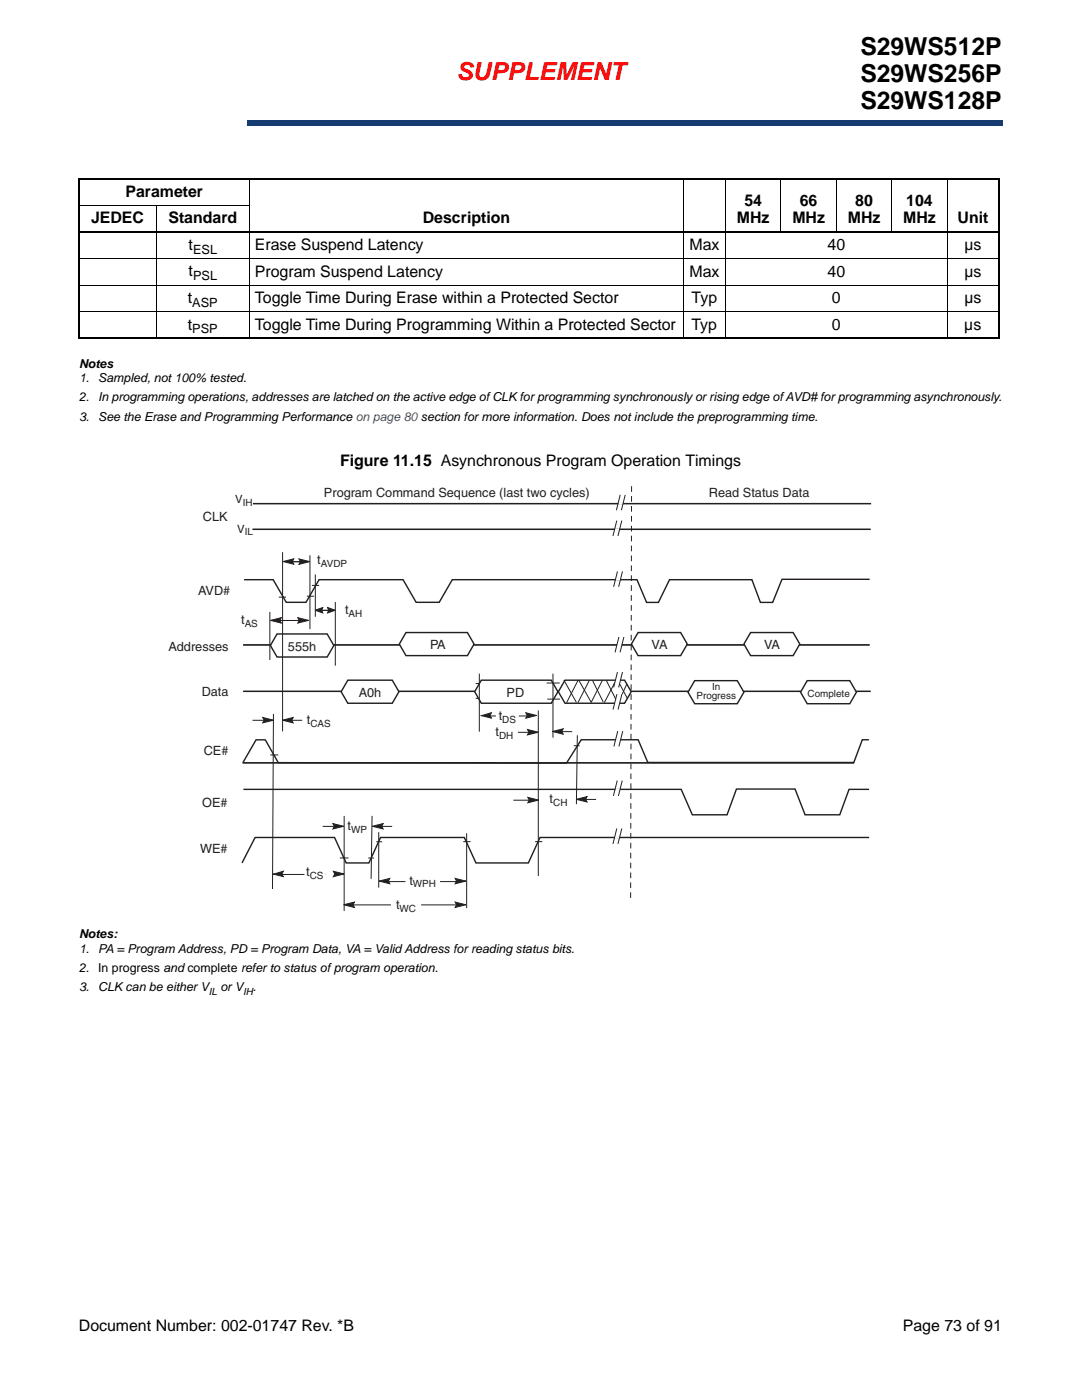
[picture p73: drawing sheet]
<svg xmlns="http://www.w3.org/2000/svg" width="216mm" height="279mm" viewBox="0 0 216 279" stroke-linecap="round" stroke-linejoin="round" font-family="sans-serif">
<defs><g id="words">
<g font-size="4.9">
<text x="171.7" y="11.1">S29WS512P</text>
<text x="171.7" y="16.4">S29WS256P</text>
<text x="171.7" y="21.7">S29WS128P</text>
</g>
<text font-size="4.9" fill="#f00" x="91.1" y="16">SUPPLEMENT</text>
<g font-size="3.2">
<text x="25" y="39.3">Parameter</text>
<text x="148.5" y="41.1">54</text>
<text x="159.6" y="41.1">66</text>
<text x="170.7" y="41.1">80</text>
<text x="180.8" y="41.1">104</text>
<text x="18.2" y="44.6">JEDEC</text>
<text x="33.6" y="44.6">Standard</text>
<text x="84.4" y="44.6">Description</text>
<text x="147" y="44.6">MHz</text>
<text x="158.1" y="44.6">MHz</text>
<text x="169.2" y="44.6">MHz</text>
<text x="180.2" y="44.6">MHz</text>
<text x="191.1" y="44.6">Unit</text>
<text x="37.6" y="49.9">t</text>
<text x="50.9" y="49.9">Erase Suspend Latency</text>
<text x="137.6" y="49.9">Max</text>
<text x="165.1" y="49.9">40</text>
<text x="192.4" y="49.9">µs</text>
<text x="37.6" y="55.2">t</text>
<text x="50.9" y="55.2">Program Suspend Latency</text>
<text x="137.6" y="55.2">Max</text>
<text x="165.1" y="55.2">40</text>
<text x="192.4" y="55.2">µs</text>
<text x="37.5" y="60.5">t</text>
<text x="37.5" y="65.8">t</text>
<text x="50.9" y="60.5">Toggle Time During Erase within a Protected Sector</text>
<text x="50.9" y="65.8">Toggle Time During Programming Within a Protected Sector</text>
<text x="138" y="65.8">Typ</text>
<text x="138" y="60.5">Typ</text>
<text x="166" y="65.8">0</text>
<text x="166" y="60.5">0</text>
<text x="192.4" y="65.8">µs</text>
<text x="192.4" y="60.5">µs</text>
<text x="67.9" y="92.9">Figure 11.15 Asynchronous Program Operation Timings</text>
<text x="15.7" y="265.6">Document Number: 002-01747 Rev. *B</text>
<text x="180.1" y="265.6">Page 73 of 91</text>
</g>
<g font-size="2.5">
<text x="38.5" y="50.7">ESL</text>
<text x="38.5" y="56">PSL</text>
<text x="38.4" y="61.3">ASP</text>
<text x="38.4" y="66.5">PSP</text>
<text x="15.8" y="73.4">Notes</text>
<text x="15.8" y="76.2">1.</text>
<text x="19.6" y="76.2">Sampled, not 100% tested.</text>
<text x="15.8" y="84">3.</text>
<text x="15.8" y="80.1">2.</text>
<text x="19.6" y="80.1">In programming operations, addresses are latched on the active edge of CLK for programming synchronously or rising edge of AVD# for programming asynchronously.</text>
<text x="19.6" y="84">See the Erase and Programming Performance on page 80 section for more information. Does not include the preprogramming time.</text>
<text x="15.8" y="187.3">Notes:</text>
<text x="15.8" y="190.1">1.</text>
<text x="19.6" y="190.1">PA = Program Address, PD = Program Data, VA = Valid Address for reading status bits.</text>
<text x="15.8" y="194">2.</text>
<text x="15.8" y="197.8">3.</text>
<text x="19.6" y="197.8">CLK can be either V</text>
<text x="19.6" y="194">In progress and complete refer to status of program operation.</text>
<text x="44" y="197.8">or V .</text>
</g>
<g font-size="2.5" fill="#231f20">
<text x="64.6" y="99.2">Program Command Sequence (last two cycles)</text>
<text x="141.5" y="99.2">Read Status Data</text>
<text x="40.5" y="104.1">CLK</text>
<text x="63.3" y="112.6">t</text>
<text x="39.5" y="118.6">AVD#</text>
<text x="48.1" y="124.5">t</text>
<text x="68.9" y="122.5">t</text>
<text x="33.6" y="129.8">Addresses</text>
<text x="57.5" y="129.9">555h</text>
<text x="85.8" y="129.6">PA</text>
<text x="130" y="129.5">VA</text>
<text x="152.5" y="129.5">VA</text>
<text x="40.2" y="139">Data</text>
<text x="71.6" y="139.2">A0h</text>
<text x="99.5" y="143.7">t</text>
<text x="101.1" y="139.2">PD</text>
<text x="61.2" y="144.5">t</text>
<text x="98.9" y="147">t</text>
<text x="40.7" y="150.7">CE#</text>
<text x="40.3" y="161">OE#</text>
<text x="109.7" y="160.3">t</text>
<text x="69.4" y="165.6">t</text>
<text x="39.9" y="170.3">WE#</text>
<text x="61.1" y="174.8">t</text>
<text x="81.7" y="176.6">t</text>
<text x="79" y="181.4">t</text>
</g>
<g font-size="2.3" fill="#231f20">
<text x="46.9" y="100.4">V</text>
<text x="47.3" y="106.3">V</text>
</g>
<g font-size="2" fill="#231f20">
<text x="48.4" y="101">IH</text>
<text x="48.8" y="106.8">IL</text>
<text x="64" y="113.2">AVDP</text>
<text x="48.8" y="125.1">AS</text>
<text x="69.6" y="123">AH</text>
<text x="142.1" y="137.6">In</text>
<text x="139" y="139.6">Progress</text>
<text x="161.1" y="139">Complete</text>
<text x="61.9" y="145">CAS</text>
<text x="99.6" y="147.5">DH</text>
<text x="100.2" y="144.3">DS</text>
<text x="110.4" y="160.9">CH</text>
<text x="70.1" y="166.2">WP</text>
<text x="61.8" y="175.3">CS</text>
<text x="82.4" y="177.1">WPH</text>
<text x="79.7" y="182">WC</text>
</g>
<g font-size="2">
<text x="41.7" y="198.5">IL</text>
<text x="48.5" y="198.5">IH</text>
</g>
</g></defs>
<path d="M49.4 24.1h150.7v.9h-150.7z" fill="#163b71"/>
<path d="M49.4 25h150.6M49.4 24.1h150.6" fill="none" stroke="#163b71" stroke-width=".2"/>
<path d="M49.4 24h.1v1h-.1z" fill="#163b71"/>
<path d="M16.2 15.7h32.4v10.1h-32.4z" fill="#fff"/>
<path d="M15.6 35.8h183.9M15.8 35.9v31.5M199.3 35.9v31.5M15.6 46.4h183.9M15.6 67.5h183.9" fill="none" stroke="#000" stroke-width=".36"/>
<path d="M49.8 35.6v32.1M136.4 35.6v32.1M144.8 35.6v32.1M155.8 35.6v10.9M166.9 35.6v10.9M177.9 35.6v10.9M189 35.6v32.1M15.6 41.1h34.3M15.6 51.6h183.9M15.6 56.9h183.9M31.2 41v26.7M15.6 62.2h183.9" fill="none" stroke="#000" stroke-width=".2"/>
<path d="M33 97h140.8v85.5h-140.8z" fill="#fff"/>
<path d="M48.5 138h125.2M48.5 128.7h125" fill="none" stroke="#231f20" stroke-width=".2"/>
<path d="M48.5 138h125.2M48.5 128.7h125" fill="none" stroke="#231f20" stroke-width=".28"/>
<path d="M81 126.2h12.3l1.3 2.3-1.3 2.3h-12.3l-1.3-2.3z" fill="#fff"/>
<path d="M81 126.2h12.3l1.3 2.3-1.3 2.3h-12.3l-1.3-2.3z" fill="none" stroke="#231f20" stroke-width=".28"/>
<path d="M127.3 126.2h8.5l1.3 2.3-1.3 2.3h-8.5l-1.3-2.3z" fill="#fff"/>
<path d="M127.3 126.2h8.5l1.3 2.3-1.3 2.3h-8.5l-1.3-2.3z" fill="none" stroke="#231f20" stroke-width=".28"/>
<path d="M138.6 135.8h8.5l1.3 2.3-1.3 2.3h-8.5l-1.3-2.3z" fill="#fff"/>
<path d="M173.5 115.6h-17.5l-1.8 4.6h-2.5l-1.7-4.5h-16.4l-2.2 4.5h-2.4l-1.9-4.5h-36.9l-2.6 4.5h-4.6l-2.6-4.5h-16.7l-2.6 4.5h-4l-2.6-4.5h-5.8M138.6 135.8h8.5l1.3 2.3-1.3 2.3h-8.5l-1.3-2.3zM48.6 157.5h87.3l2.2 5.1h7l1.8-5.1h11.7l2 5.1h7l1.8-5.1h4M173.4 147.6h-1.3l-1.7 4.6h-41.1l-2-4.6h-11.3l-3 4.7-57.5-.1-2.5-4.5h-1.9l-2.6 4.5M173.4 167.1h-65.6l-2.4 5.1h-10.4l-2.3-5.1h-16.8l-2.3 5.1h-4.5l-2.3-5.1h-15.9l-2.6 5.1" fill="none" stroke="#231f20" stroke-width=".28"/>
<g fill="none" stroke="#231f20" stroke-width=".2">
<path d="M61.2 119h1.5M61.8 110.8v14.8M53.8 122.1v9.6M66.9 120.1v12.7M94.9 139.4h1.5M94.9 136.4h1.5M53.9 150.7h1.6M114.5 148.8h1.2M115.2 146.7l-.2 13.8M67.8 171.2h1.7M68.7 162.8v19M73.5 171.2h1.1"/>
<path d="M74.2 162.8l-.1 12.6M75.1 168h1.1M75.6 166.1v11M92.4 168h1.5M93.1 166.3v14.9"/>
</g>
<path d="M96 135.7h14l1.3 2.3-1.3 2.3h-14l-1.3-2.3z" fill="#fff"/>
<path d="M96 135.7h14l1.3 2.3-1.3 2.3h-14l-1.3-2.3z" fill="none" stroke="#231f20" stroke-width=".28"/>
<path d="M105.3 145.6l2.1 .5-2.1 .6 .2-.6z" fill="#231f20"/>
<path d="M103.4 146.2h3.9M105.3 145.6l2.1 .5-2.1 .6 .2-.6z" fill="none" stroke="#231f20" stroke-width=".2"/>
<path d="M110.2 146l2.2-.5-.3 .5 .3 .5z" fill="#231f20"/>
<path d="M110.2 146l2.2-.5-.3 .5 .3 .5zM110.8 146h3.4" fill="none" stroke="#231f20" stroke-width=".2"/>
<path d="M66.4 164.4l2.2 .5-2.2 .5 .3-.5z" fill="#231f20"/>
<path d="M64.4 164.9h3.9M66.4 164.4l2.2 .5-2.2 .5 .3-.5z" fill="none" stroke="#231f20" stroke-width=".2"/>
<path d="M74.3 164.9l2.1-.5-.2 .5 .2 .5z" fill="#231f20"/>
<path d="M74.3 164.9l2.1-.5-.2 .5 .2 .5zM74.9 164.9h3.4" fill="none" stroke="#231f20" stroke-width=".2"/>
<path d="M59.4 123.3l2.2 .5-2.2 .5 .3-.5z" fill="#231f20"/>
<path d="M57.1 123.8h3.9M59.4 123.3l2.2 .5-2.2 .5 .3-.5z" fill="none" stroke="#231f20" stroke-width=".2"/>
<path d="M54 123.8l2.1-.5-.3 .5 .3 .5z" fill="#231f20"/>
<path d="M54 123.8l2.1-.5-.3 .5 .3 .5zM54.1 123.8h3.4" fill="none" stroke="#231f20" stroke-width=".2"/>
<path d="M65.4 121.2l1.5 .6-1.5 .5 .2-.5z" fill="#231f20"/>
<path d="M63.7 121.8h2.8M65.4 121.2l1.5 .6-1.5 .5 .2-.5z" fill="none" stroke="#231f20" stroke-width=".2"/>
<path d="M62.9 121.8l1.5-.6-.2 .6 .2 .5z" fill="#231f20"/>
<path d="M62.9 121.8l1.5-.6-.2 .6 .2 .5zM63.4 121.8h2.4" fill="none" stroke="#231f20" stroke-width=".2"/>
<path d="M66.5 173.9l2.2 .5-2.2 .6 .3-.6z" fill="#231f20"/>
<path d="M56.3 174.5h8.6M66.5 173.9l2.2 .5-2.2 .6 .3-.6z" fill="none" stroke="#231f20" stroke-width=".2"/>
<path d="M68.6 180.6l2.1-.6-.3 .6 .3 .5z" fill="#231f20"/>
<path d="M68.6 180.6l2.1-.6-.3 .6 .3 .5z" fill="none" stroke="#231f20" stroke-width=".2"/>
<path d="M90.8 180l2.2 .6-2.2 .5 .3-.5z" fill="#231f20"/>
<path d="M69.3 180.6h22.6M90.8 180l2.2 .6-2.2 .5 .3-.5z" fill="none" stroke="#231f20" stroke-width=".2"/>
<path d="M78 179l6 .1v2.9h-6z" fill="#fff"/>
<path d="M77.3 175.9h14.3" fill="none" stroke="#231f20" stroke-width=".2"/>
<path d="M75.6 175.8l2.2-.5-.3 .5 .3 .6z" fill="#231f20"/>
<path d="M75.6 175.8l2.2-.5-.3 .5 .3 .6z" fill="none" stroke="#231f20" stroke-width=".2"/>
<path d="M90.8 175.3l2.2 .5-2.2 .6 .3-.6z" fill="#231f20"/>
<path d="M90.8 175.3l2.2 .5-2.2 .6 .3-.6z" fill="none" stroke="#231f20" stroke-width=".2"/>
<path d="M80.9 174.2h6.9v4.1l-6.9-.1z" fill="#fff"/>
<path d="M54.6 142.5l-.2 34.9" fill="none" stroke="#231f20" stroke-width=".2"/>
<path d="M54.4 174.4l2.1-.5-.2 .5 .2 .5z" fill="#231f20"/>
<path d="M54.4 174.4l2.1 .5-.2-.5 .2-.5-2 .6" fill="none" stroke="#231f20" stroke-width=".2"/>
<path d="M104.9 142.3l2.2 .5-2.2 .5 .3-.5z" fill="#231f20"/>
<path d="M97.5 142.9h8.1M104.9 142.3l2.2 .5-2.2 .5 .3-.5z" fill="none" stroke="#231f20" stroke-width=".2"/>
<path d="M95.9 142.8l2.1-.6-.2 .6 .2 .5z" fill="#231f20"/>
<path d="M95.9 142.8l2.1 .5-.2-.5 .2-.6-2 .7" fill="none" stroke="#231f20" stroke-width=".2"/>
<path d="M60.7 172.4h4.2v3.3h-4.1z" fill="#fff"/>
<path d="M105.3 159.1l2.2 .6-2.2 .5 .3-.5z" fill="#231f20"/>
<path d="M102.4 159.7h4M105.3 159.1l2.2 .6-2.2 .5 .3-.5z" fill="none" stroke="#231f20" stroke-width=".2"/>
<path d="M115 159.5l2.1-.5-.2 .5 .2 .6z" fill="#231f20"/>
<path d="M115.5 135.8l-2.4 4.5M107.4 141.8v33M115 159.5l2.1-.5-.2 .5 .2 .6zM115.6 159.5h3.3M106.8 168h1.4" fill="none" stroke="#231f20" stroke-width=".2"/>
<path d="M112.7 135.7h11.9l1.4 2.3-1.4 2.3h-11.9l-1.3-2.3z" fill="#fff"/>
<path d="M112.7 135.7h11.9l1.4 2.3-1.4 2.3h-11.9l-1.3-2.3z" fill="none" stroke="#231f20" stroke-width=".28"/>
<path d="M126 97l-.2 82.9" fill="none" stroke="#231f20" stroke-width=".2" stroke-dasharray="1.1 .8" stroke-linecap="butt"/>
<path d="M149.8 126.2h8.5l1.3 2.3-1.3 2.3h-8.5l-1.4-2.3z" fill="#fff"/>
<path d="M149.8 126.2h8.5l1.3 2.3-1.3 2.3h-8.5l-1.4-2.3z" fill="none" stroke="#231f20" stroke-width=".28"/>
<path d="M161.1 135.8h8.5l1.3 2.3-1.3 2.3h-8.5l-1.4-2.3z" fill="#fff"/>
<path d="M161.1 135.8h8.5l1.3 2.3-1.3 2.3h-8.5l-1.4-2.3z" fill="none" stroke="#231f20" stroke-width=".28"/>
<g fill="none" stroke="#231f20" stroke-width=".2">
<path d="M112.5 135.7l2.5 4.5M115.4 135.7l-2.3 4.5M115.5 135.7l2.5 4.5M117.6 135.7l-2.3 4.5M118.3 135.9l2.1 4.2M120.2 135.7l-2.2 4.5M121 135.9l1.9 3.7M122.7 136.2l-2.1 4M123.1 138.5l-.8 3.1M123.2 134.1l-.8 3.1M123.7 136.5l1.5 3M124.1 138.5l-.8 3.1"/>
<path d="M124.2 134.1l-.8 3.1M125.1 136.5l-.9 2M123.2 155.8l-.8 3M123.3 145.9l-.8 3.1M124.2 155.8l-.8 3M124.3 145.9l-.8 3.1M123.1 165.3l-.8 3.1M124.1 165.3l-.8 3.1"/>
</g>
<path d="M122.8 135.7h1M122.7 140.3h1M122.8 157.5h.9M122.9 147.7h.9M122.7 167.1h1" fill="none" stroke="#fff" stroke-width=".42"/>
<path d="M69.4 135.7h8.9l1.3 2.3-1.3 2.3h-8.9l-1.3-2.3z" fill="#fff"/>
<path d="M69.4 135.7h8.9l1.3 2.3-1.3 2.3h-8.9l-1.3-2.3z" fill="none" stroke="#231f20" stroke-width=".28"/>
<path d="M55.3 126.5h10l1.3 2.3-1.3 2.3h-10l-1.3-2.3z" fill="#fff"/>
<path d="M50.4 105.6h123.3M55.3 126.5h10l1.3 2.3-1.3 2.3h-10l-1.3-2.3z" fill="none" stroke="#231f20" stroke-width=".28"/>
<path d="M50.4 105.6h123.3M123.1 103.9l-.8 3.1M124.1 103.9l-.8 3.1M110.3 134.4v12.8" fill="none" stroke="#231f20" stroke-width=".2"/>
<path d="M122.7 105.6h1" fill="none" stroke="#fff" stroke-width=".42"/>
<path d="M99 141.3l4.5 .1v3.4h-4.5z" fill="#fff"/>
<path d="M55.6 119.2h1.5" fill="none" stroke="#231f20" stroke-width=".2"/>
<path d="M59.7 111.5l2.1 .6-2.1 .5 .2-.5z" fill="#231f20"/>
<path d="M56.4 110.2v35.8M57.3 112.1h4M59.7 111.5l2.1 .6-2.1 .5 .2-.5zM123.2 114l-.8 3.1M124.2 114l-.8 3.1M95.6 134.4v11.6M109.1 136.3h2.6M109.2 139.5h2.5M123.5 127.1l-.8 3.1M124.5 127.1l-.8 3.1" fill="none" stroke="#231f20" stroke-width=".2"/>
<path d="M122.8 115.6h1M123.1 128.7h1" fill="none" stroke="#fff" stroke-width=".42"/>
<path d="M56.5 112.1l2.1-.6-.3 .6 .3 .5z" fill="#231f20"/>
<path d="M123.8 98.8l-.8 3M124.8 98.8l-.8 3M50.5 100.5h123.3M56.5 112.1l2.1-.6-.3 .6 .3 .5zM57.2 112.1h3.4M62.2 116.8h1.5M62.9 114.6v8.5M55.5 123.8h5.7M48.4 152.2h122" fill="none" stroke="#231f20" stroke-width=".2"/>
<path d="M50.5 100.5h123.3M48.4 152.2h122" fill="none" stroke="#231f20" stroke-width=".28"/>
<path d="M123.4 100.5h.9" fill="none" stroke="#fff" stroke-width=".42"/>
<path d="M52.4 143.2l2.2 .5-2.2 .6 .3-.6z" fill="#231f20"/>
<path d="M50.4 143.7h3.9M52.4 143.2l2.2 .5-2.2 .6 .3-.6z" fill="none" stroke="#231f20" stroke-width=".2"/>
<path d="M56.3 143.7l2.2-.5-.3 .5 .3 .6z" fill="#231f20"/>
<path d="M56.3 143.7l2.2-.5-.3 .5 .3 .6zM56.9 143.7h3.4" fill="none" stroke="#231f20" stroke-width=".2"/>
<use href="#words"/>
</svg>
